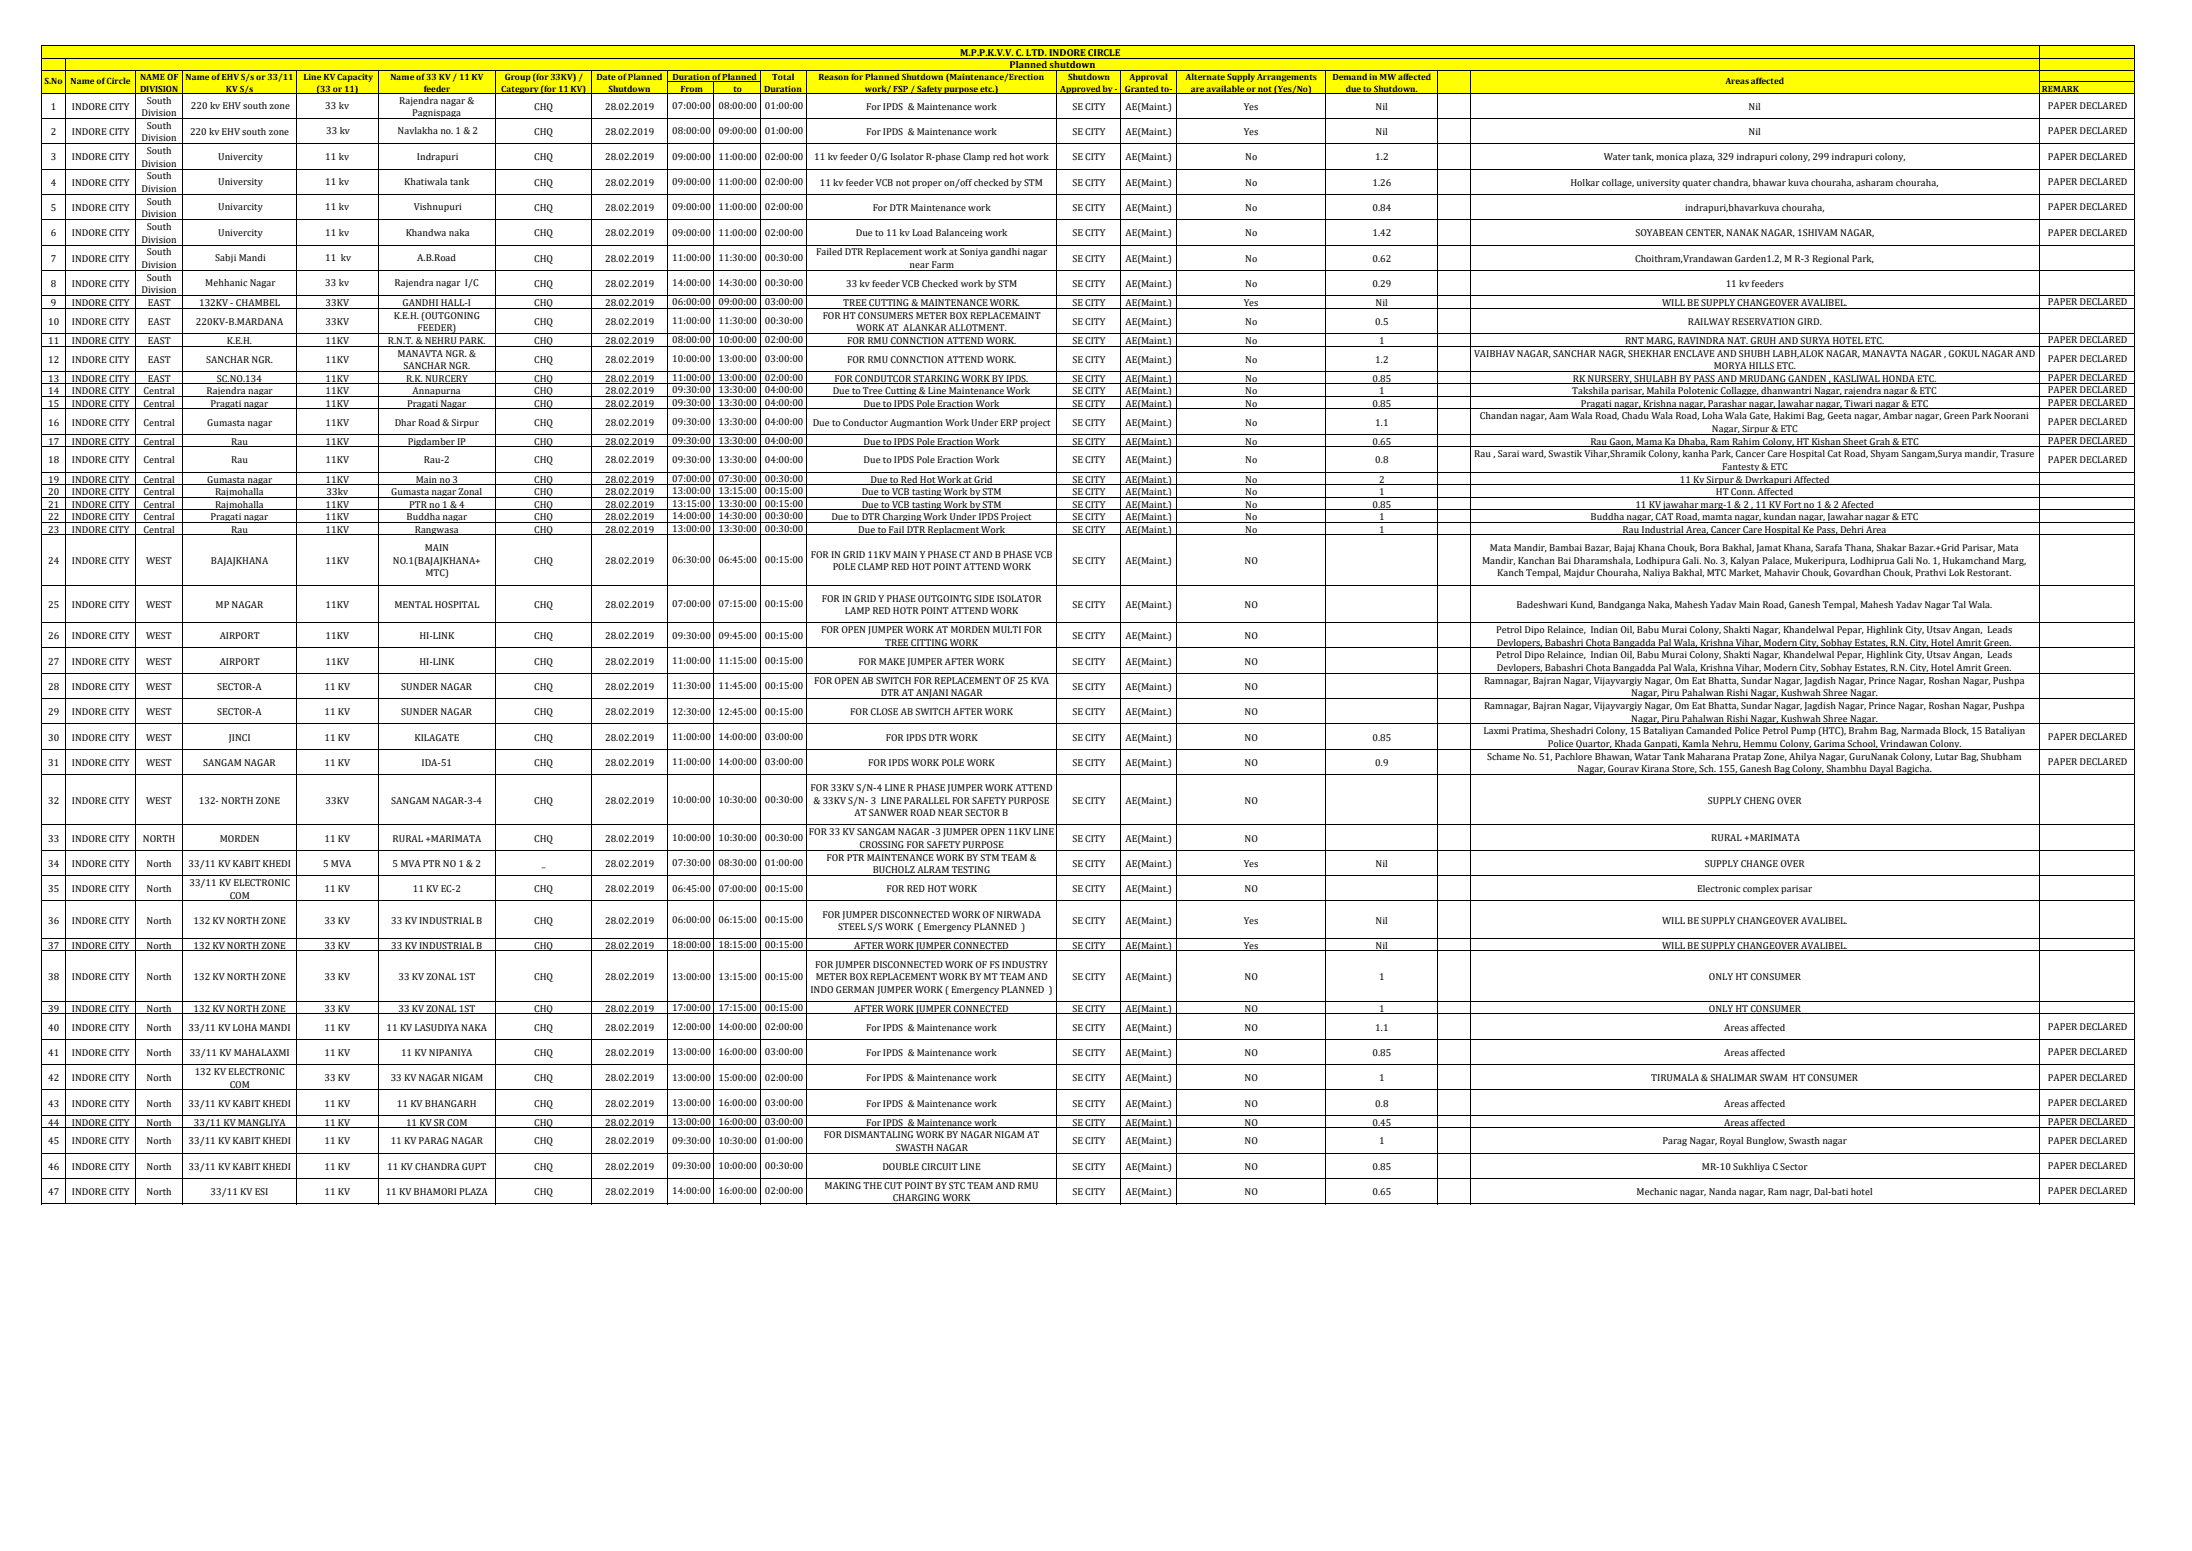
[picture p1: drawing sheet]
<svg xmlns="http://www.w3.org/2000/svg" width="297mm" height="210mm" viewBox="0 0 297 210" stroke-linecap="round" stroke-linejoin="round" font-family="sans-serif">
<defs><g id="words">
<g font-size="1.4">
<text x="130.1" y="7.6">M.P.P.K.V.V. C. LTD. INDORE CIRCLE</text>
<text x="136.8" y="9.3">Planned shutdown</text>
<text x="6.9" y="14.9">1</text>
<text x="9.7" y="14.9">INDORE CITY</text>
<text x="19.2" y="15.7">Division</text>
<text x="19.9" y="14">South</text>
<text x="19.9" y="17.4">South</text>
<text x="25.9" y="14.8">220 kv EHV south zone</text>
<text x="44.1" y="14.8">33 kv</text>
<text x="54.1" y="14">Rajendra nagar &amp;</text>
<text x="55.8" y="15.7">Pagnispaga</text>
<text x="72.4" y="14.9">CHQ</text>
<text x="82" y="14.9">28.02.2019</text>
<text x="91.1" y="14.8">07:00:00</text>
<text x="97.3" y="14.8">08:00:00</text>
<text x="103.6" y="14.8">01:00:00</text>
<text x="117.3" y="14.9">For IPDS &amp; Maintenance work</text>
<text x="145.3" y="14.9">SE CITY</text>
<text x="152.5" y="14.9">AE(Maint.)</text>
<text x="168.5" y="14.9">Yes</text>
<text x="186.3" y="14.9">Nil</text>
<text x="236.8" y="14.9">Nil</text>
<text x="277.4" y="14.8">PAPER DECLARED</text>
<text x="6.9" y="18.3">2</text>
<text x="6.9" y="21.7">3</text>
<text x="9.7" y="18.3">INDORE CITY</text>
<text x="9.7" y="21.7">INDORE CITY</text>
<text x="19.2" y="19.1">Division</text>
<text x="19.2" y="22.6">Division</text>
<text x="19.9" y="20.9">South</text>
<text x="25.7" y="18.3">220 kv EHV south zone</text>
<text x="29.5" y="21.6">Univercity</text>
<text x="44.1" y="21.6">11 kv</text>
<text x="44.2" y="18.2">33 kv</text>
<text x="53.9" y="18.2">Navlakha no. 1 &amp; 2</text>
<text x="56.5" y="21.6">Indrapuri</text>
<text x="72.4" y="18.3">CHQ</text>
<text x="72.4" y="21.7">CHQ</text>
<text x="82" y="18.3">28.02.2019</text>
<text x="82" y="21.7">28.02.2019</text>
<text x="91.1" y="18.2">08:00:00</text>
<text x="91.1" y="21.6">09:00:00</text>
<text x="97.3" y="18.2">09:00:00</text>
<text x="97.3" y="21.6">11:00:00</text>
<text x="103.6" y="18.2">01:00:00</text>
<text x="103.6" y="21.6">02:00:00</text>
<text x="110.3" y="21.7">11 kv feeder O/G Isolator R-phase Clamp red hot work</text>
<text x="117.3" y="18.3">For IPDS &amp; Maintenance work</text>
<text x="145.3" y="18.3">SE CITY</text>
<text x="145.3" y="21.7">SE CITY</text>
<text x="152.5" y="18.3">AE(Maint.)</text>
<text x="152.5" y="21.7">AE(Maint.)</text>
<text x="168.5" y="18.3">Yes</text>
<text x="168.7" y="21.7">No</text>
<text x="186.3" y="21.7">1.2</text>
<text x="186.3" y="18.3">Nil</text>
<text x="217.2" y="21.7">Water tank, monica plaza, 329 indrapuri colony, 299 indrapuri colony,</text>
<text x="236.8" y="18.3">Nil</text>
<text x="277.4" y="18.2">PAPER DECLARED</text>
<text x="277.4" y="21.6">PAPER DECLARED</text>
<text x="6.9" y="25.1">4</text>
<text x="6.9" y="28.6">5</text>
<text x="9.7" y="25.1">INDORE CITY</text>
<text x="9.7" y="28.6">INDORE CITY</text>
<text x="19.2" y="26">Division</text>
<text x="19.2" y="29.4">Division</text>
<text x="19.9" y="24.3">South</text>
<text x="19.9" y="27.7">South</text>
<text x="29.5" y="25.1">University</text>
<text x="29.5" y="28.5">Univarcity</text>
<text x="44.1" y="25.1">11 kv</text>
<text x="44.1" y="28.5">11 kv</text>
<text x="54.7" y="25.1">Khatiwala tank</text>
<text x="56.1" y="28.5">Vishnupuri</text>
<text x="72.4" y="25.1">CHQ</text>
<text x="72.4" y="28.6">CHQ</text>
<text x="82" y="25.1">28.02.2019</text>
<text x="82" y="28.6">28.02.2019</text>
<text x="91.1" y="25.1">09:00:00</text>
<text x="91.1" y="28.5">09:00:00</text>
<text x="97.3" y="25.1">11:00:00</text>
<text x="97.3" y="28.5">11:00:00</text>
<text x="103.6" y="25.1">02:00:00</text>
<text x="103.6" y="28.5">02:00:00</text>
<text x="111.1" y="25.1">11 kv feeder VCB not proper on/off checked by STM</text>
<text x="118.2" y="28.6">For DTR Maintenance work</text>
<text x="145.3" y="25.1">SE CITY</text>
<text x="145.3" y="28.6">SE CITY</text>
<text x="152.5" y="25.1">AE(Maint.)</text>
<text x="152.5" y="28.6">AE(Maint.)</text>
<text x="168.7" y="25.1">No</text>
<text x="168.7" y="28.6">No</text>
<text x="185.9" y="25.1">1.26</text>
<text x="185.9" y="28.6">0.84</text>
<text x="212.7" y="25.1">Holkar collage, university quater chandra, bhawar kuva chouraha, asharam chouraha,</text>
<text x="228.3" y="28.6">indrapuri,bhavarkuva chouraha,</text>
<text x="277.4" y="25.1">PAPER DECLARED</text>
<text x="277.4" y="28.5">PAPER DECLARED</text>
<text x="6.9" y="32">6</text>
<text x="6.9" y="35.4">7</text>
<text x="9.7" y="32">INDORE CITY</text>
<text x="9.7" y="35.4">INDORE CITY</text>
<text x="19.2" y="32.9">Division</text>
<text x="19.9" y="31.2">South</text>
<text x="19.9" y="34.6">South</text>
<text x="29.2" y="35.3">Sabji Mandi</text>
<text x="29.5" y="31.9">Univercity</text>
<text x="44.1" y="31.9">11 kv</text>
<text x="44.1" y="35.3">11 kv</text>
<text x="55" y="31.9">Khandwa naka</text>
<text x="56.5" y="35.3">A.B.Road</text>
<text x="72.4" y="32">CHQ</text>
<text x="72.4" y="35.4">CHQ</text>
<text x="82" y="32">28.02.2019</text>
<text x="82" y="35.4">28.02.2019</text>
<text x="91.1" y="31.9">09:00:00</text>
<text x="91.1" y="35.3">11:00:00</text>
<text x="97.3" y="31.9">11:00:00</text>
<text x="97.3" y="35.3">11:30:00</text>
<text x="103.6" y="31.9">02:00:00</text>
<text x="103.6" y="35.3">00:30:00</text>
<text x="110.5" y="34.6">Failed DTR Replacement work at Soniya gandhi nagar</text>
<text x="115.9" y="32">Due to 11 kv Load Balanceing work</text>
<text x="145.3" y="32">SE CITY</text>
<text x="145.3" y="35.4">SE CITY</text>
<text x="152.5" y="32">AE(Maint.)</text>
<text x="152.5" y="35.4">AE(Maint.)</text>
<text x="168.7" y="32">No</text>
<text x="168.7" y="35.4">No</text>
<text x="185.9" y="32">1.42</text>
<text x="185.9" y="35.4">0.62</text>
<text x="221.5" y="35.4">Choithram,Vrandawan Garden1.2, M R-3 Regional Park,</text>
<text x="221.5" y="32">SOYABEAN CENTER, NANAK NAGAR, 1SHIVAM NAGAR,</text>
<text x="277.4" y="31.9">PAPER DECLARED</text>
<text x="6.9" y="38.9">8</text>
<text x="6.9" y="41.5">9</text>
<text x="9.7" y="38.9">INDORE CITY</text>
<text x="9.7" y="41.5">INDORE CITY</text>
<text x="19.2" y="36.3">Division</text>
<text x="19.2" y="39.7">Division</text>
<text x="19.9" y="38">South</text>
<text x="20" y="41.5">EAST</text>
<text x="27" y="41.5">132KV - CHAMBEL</text>
<text x="27.8" y="38.8">Mehhanic Nagar</text>
<text x="44.1" y="38.8">33 kv</text>
<text x="44.1" y="41.5">33KV</text>
<text x="53.4" y="38.8">Rajendra nagar I/C</text>
<text x="54.5" y="41.5">GANDHI HALL-I</text>
<text x="72.4" y="38.9">CHQ</text>
<text x="72.4" y="41.5">CHQ</text>
<text x="82" y="38.9">28.02.2019</text>
<text x="82" y="41.5">28.02.2019</text>
<text x="91.1" y="38.8">14:00:00</text>
<text x="91.1" y="41.3">06:00:00</text>
<text x="97.3" y="38.8">14:30:00</text>
<text x="97.3" y="41.3">09:00:00</text>
<text x="103.6" y="38.8">00:30:00</text>
<text x="103.6" y="41.3">03:00:00</text>
<text x="114.2" y="41.5">TREE CUTTING &amp; MAINTENANCE WORK.</text>
<text x="114.6" y="38.9">33 kv feeder VCB Checked work by STM</text>
<text x="123.2" y="36.3">near Farm</text>
<text x="145.3" y="38.9">SE CITY</text>
<text x="145.3" y="41.5">SE CITY</text>
<text x="152.5" y="38.9">AE(Maint.)</text>
<text x="152.5" y="41.5">AE(Maint.)</text>
<text x="168.5" y="41.5">Yes</text>
<text x="168.7" y="38.9">No</text>
<text x="185.9" y="38.9">0.29</text>
<text x="186.3" y="41.5">Nil</text>
<text x="225.2" y="41.5">WILL BE SUPPLY CHANGEOVER AVALIBEL.</text>
<text x="233.8" y="38.9">11 kv feeders</text>
<text x="277.4" y="41.3">PAPER DECLARED</text>
<text x="6.5" y="44">10</text>
<text x="6.5" y="46.6">11</text>
<text x="9.7" y="44">INDORE CITY</text>
<text x="9.7" y="46.6">INDORE CITY</text>
<text x="20" y="44">EAST</text>
<text x="20" y="46.6">EAST</text>
<text x="26.5" y="44">220KV-B.MARDANA</text>
<text x="30.7" y="46.6">K.E.H.</text>
<text x="44.1" y="44">33KV</text>
<text x="44.1" y="46.6">11KV</text>
<text x="52.5" y="46.6">R.N.T. &amp; NEHRU PARK.</text>
<text x="53.3" y="43.1">K.E.H. (OUTGONING</text>
<text x="56.6" y="44.8">FEEDER)</text>
<text x="72.4" y="44">CHQ</text>
<text x="72.4" y="46.6">CHQ</text>
<text x="82" y="44">28.02.2019</text>
<text x="82" y="46.6">28.02.2019</text>
<text x="91.1" y="43.9">11:00:00</text>
<text x="91.1" y="46.4">08:00:00</text>
<text x="97.3" y="43.9">11:30:00</text>
<text x="97.3" y="46.4">10:00:00</text>
<text x="103.6" y="43.9">00:30:00</text>
<text x="103.6" y="46.4">02:00:00</text>
<text x="111.4" y="43.1">FOR HT CONSUMERS METER BOX REPLACEMAINT</text>
<text x="114.7" y="46.6">FOR RMU CONNCTION ATTEND WORK.</text>
<text x="116" y="44.8">WORK AT ALANKAR ALLOTMENT.</text>
<text x="145.3" y="44">SE CITY</text>
<text x="145.3" y="46.6">SE CITY</text>
<text x="152.5" y="44">AE(Maint.)</text>
<text x="152.5" y="46.6">AE(Maint.)</text>
<text x="168.7" y="44">No</text>
<text x="168.7" y="46.6">No</text>
<text x="186.3" y="44">0.5</text>
<text x="186.8" y="46.6">1</text>
<text x="220.1" y="46.6">RNT MARG, RAVINDRA NAT. GRUH AND SURYA HOTEL ETC.</text>
<text x="228.6" y="44">RAILWAY RESERVATION GIRD.</text>
<text x="277.4" y="46.4">PAPER DECLARED</text>
<text x="6.5" y="49.1">12</text>
<text x="6.5" y="51.7">13</text>
<text x="6.5" y="53.4">14</text>
<text x="9.7" y="49.1">INDORE CITY</text>
<text x="9.7" y="51.7">INDORE CITY</text>
<text x="9.7" y="53.4">INDORE CITY</text>
<text x="19.4" y="53.4">Central</text>
<text x="20" y="49.1">EAST</text>
<text x="20" y="51.7">EAST</text>
<text x="27.9" y="49.1">SANCHAR NGR.</text>
<text x="28" y="53.4">Rajendra nagar</text>
<text x="29.4" y="51.7">SC.NO.134</text>
<text x="44.1" y="49.1">11KV</text>
<text x="44.1" y="51.7">11KV</text>
<text x="44.1" y="53.4">11KV</text>
<text x="53.9" y="48.3">MANAVTA NGR. &amp;</text>
<text x="54.7" y="50">SANCHAR NGR.</text>
<text x="55" y="51.7">R.K. NURCERY</text>
<text x="55.9" y="53.4">Annapurna</text>
<text x="72.4" y="49.1">CHQ</text>
<text x="72.4" y="51.7">CHQ</text>
<text x="72.4" y="53.4">CHQ</text>
<text x="82" y="49.1">28.02.2019</text>
<text x="82" y="51.7">28.02.2019</text>
<text x="82" y="53.4">28.02.2019</text>
<text x="91.1" y="49">10:00:00</text>
<text x="91.1" y="51.6">11:00:00</text>
<text x="91.1" y="53.3">09:30:00</text>
<text x="97.3" y="49">13:00:00</text>
<text x="97.3" y="51.6">13:00:00</text>
<text x="97.3" y="53.3">13:30:00</text>
<text x="103.6" y="49">03:00:00</text>
<text x="103.6" y="51.6">02:00:00</text>
<text x="103.6" y="53.3">04:00:00</text>
<text x="112.8" y="53.4">Due to Tree Cutting &amp; Line Maintenance Work</text>
<text x="113" y="51.7">FOR CONDUTCOR STARKING WORK BY IPDS.</text>
<text x="114.7" y="49.1">FOR RMU CONNCTION ATTEND WORK.</text>
<text x="145.3" y="49.1">SE CITY</text>
<text x="145.3" y="51.7">SE CITY</text>
<text x="145.3" y="53.4">SE CITY</text>
<text x="152.5" y="49.1">AE(Maint.)</text>
<text x="152.5" y="51.7">AE(Maint.)</text>
<text x="152.5" y="53.4">AE(Maint.)</text>
<text x="168.7" y="49.1">No</text>
<text x="168.7" y="51.7">No</text>
<text x="168.7" y="53.4">No</text>
<text x="185.9" y="51.7">0.85</text>
<text x="186.3" y="49.1">1.2</text>
<text x="186.8" y="53.4">1</text>
<text x="199.7" y="48.3">VAIBHAV NAGAR, SANCHAR NAGR, SHEKHAR ENCLAVE AND SHUBH LABH,ALOK NAGAR, MANAVTA NAGAR , GOKUL NAGAR AND</text>
<text x="213" y="53.4">Takshila parisar, Mahila Polotenic Collagge, dhanwantri Nagar, rajendra nagar &amp; ETC</text>
<text x="213.1" y="51.7">RK NURSERY, SHULABH BY PASS AND MRUDANG GANDEN , KASLIWAL HONDA ETC.</text>
<text x="232.1" y="50">MORYA HILLS ETC.</text>
<text x="277.4" y="49">PAPER DECLARED</text>
<text x="277.4" y="51.6">PAPER DECLARED</text>
<text x="277.4" y="53.3">PAPER DECLARED</text>
<text x="6.5" y="55.1">15</text>
<text x="6.5" y="57.6">16</text>
<text x="9.7" y="55.1">INDORE CITY</text>
<text x="9.7" y="57.6">INDORE CITY</text>
<text x="19.4" y="55.1">Central</text>
<text x="19.4" y="57.6">Central</text>
<text x="28.1" y="57.6">Gumasta nagar</text>
<text x="28.5" y="55.1">Pragati nagar</text>
<text x="44.1" y="55.1">11KV</text>
<text x="44.1" y="57.6">11KV</text>
<text x="53.5" y="57.6">Dhar Road &amp; Sirpur</text>
<text x="55.2" y="55.1">Pragati Nagar</text>
<text x="72.4" y="55.1">CHQ</text>
<text x="72.4" y="57.6">CHQ</text>
<text x="82" y="55.1">28.02.2019</text>
<text x="82" y="57.6">28.02.2019</text>
<text x="91.1" y="55">09:30:00</text>
<text x="91.1" y="57.5">09:30:00</text>
<text x="97.3" y="55">13:30:00</text>
<text x="97.3" y="57.5">13:30:00</text>
<text x="103.6" y="55">04:00:00</text>
<text x="103.6" y="57.5">04:00:00</text>
<text x="110.1" y="57.6">Due to Conductor Augmantion Work Under ERP project</text>
<text x="117" y="55.1">Due to IPDS Pole Eraction Work</text>
<text x="145.3" y="55.1">SE CITY</text>
<text x="145.3" y="57.6">SE CITY</text>
<text x="152.5" y="55.1">AE(Maint.)</text>
<text x="152.5" y="57.6">AE(Maint.)</text>
<text x="168.7" y="55.1">No</text>
<text x="168.7" y="57.6">No</text>
<text x="185.9" y="55.1">0.85</text>
<text x="186.3" y="57.6">1.1</text>
<text x="200.5" y="56.8">Chandan nagar, Aam Wala Road, Chadu Wala Road, Loha Wala Gate, Hakimi Bag, Geeta nagar, Ambar nagar, Green Park Noorani</text>
<text x="214.2" y="55.1">Pragati nagar, Krishna nagar, Parashar nagar, Jawahar nagar, Tiwari nagar &amp; ETC</text>
<text x="231.9" y="58.5">Nagar, Sirpur &amp; ETC</text>
<text x="277.4" y="55">PAPER DECLARED</text>
<text x="277.4" y="57.5">PAPER DECLARED</text>
<text x="6.5" y="60.2">17</text>
<text x="6.5" y="62.7">18</text>
<text x="6.5" y="65.3">19</text>
<text x="9.7" y="60.2">INDORE CITY</text>
<text x="9.7" y="62.7">INDORE CITY</text>
<text x="9.7" y="65.3">INDORE CITY</text>
<text x="19.4" y="60.2">Central</text>
<text x="19.4" y="62.7">Central</text>
<text x="19.4" y="65.3">Central</text>
<text x="28.1" y="65.3">Gumasta nagar</text>
<text x="31.3" y="60.2">Rau</text>
<text x="31.3" y="62.7">Rau</text>
<text x="44.1" y="60.2">11KV</text>
<text x="44.1" y="62.7">11KV</text>
<text x="44.1" y="65.3">11KV</text>
<text x="55.3" y="60.2">Pigdamber IP</text>
<text x="56.3" y="65.3">Main no 3</text>
<text x="57.4" y="62.7">Rau-2</text>
<text x="72.4" y="60.2">CHQ</text>
<text x="72.4" y="62.7">CHQ</text>
<text x="72.4" y="65.3">CHQ</text>
<text x="82" y="60.2">28.02.2019</text>
<text x="82" y="62.7">28.02.2019</text>
<text x="82" y="65.3">28.02.2019</text>
<text x="91.1" y="60.1">09:30:00</text>
<text x="91.1" y="62.7">09:30:00</text>
<text x="91.1" y="65.2">07:00:00</text>
<text x="97.3" y="60.1">13:30:00</text>
<text x="97.3" y="62.7">13:30:00</text>
<text x="97.3" y="65.2">07:30:00</text>
<text x="103.6" y="60.1">04:00:00</text>
<text x="103.6" y="62.7">04:00:00</text>
<text x="103.6" y="65.2">00:30:00</text>
<text x="117" y="60.2">Due to IPDS Pole Eraction Work</text>
<text x="117" y="62.7">Due to IPDS Pole Eraction Work</text>
<text x="117.9" y="65.3">Due to Red Hot Work at Grid</text>
<text x="145.3" y="60.2">SE CITY</text>
<text x="145.3" y="62.7">SE CITY</text>
<text x="145.3" y="65.3">SE CITY</text>
<text x="152.5" y="60.2">AE(Maint.)</text>
<text x="152.5" y="62.7">AE(Maint.)</text>
<text x="152.5" y="65.3">AE(Maint.)</text>
<text x="168.7" y="60.2">No</text>
<text x="168.7" y="62.7">No</text>
<text x="168.7" y="65.3">No</text>
<text x="185.9" y="60.2">0.65</text>
<text x="186.3" y="62.7">0.8</text>
<text x="186.8" y="65.3">2</text>
<text x="199.7" y="61.9">Rau , Sarai ward, Swastik Vihar,Shramik Colony, kanha Park, Cancer Care Hospital Cat Road, Shyam Sangam,Surya mandir, Trasure</text>
<text x="215.4" y="60.2">Rau Gaon, Mama Ka Dhaba, Ram Rahim Colony, HT Kishan Sheet Grah &amp; ETC</text>
<text x="227.5" y="65.3">11 Kv Sirpur &amp; Dwrkapuri Affected</text>
<text x="233.3" y="63.6">Fantesty &amp; ETC</text>
<text x="277.4" y="60.1">PAPER DECLARED</text>
<text x="277.4" y="62.7">PAPER DECLARED</text>
<text x="6.5" y="67">20</text>
<text x="6.5" y="68.7">21</text>
<text x="6.5" y="70.4">22</text>
<text x="9.7" y="67">INDORE CITY</text>
<text x="9.7" y="68.7">INDORE CITY</text>
<text x="9.7" y="70.4">INDORE CITY</text>
<text x="19.4" y="67">Central</text>
<text x="19.4" y="68.7">Central</text>
<text x="19.4" y="70.4">Central</text>
<text x="28.5" y="70.4">Pragati nagar</text>
<text x="29.1" y="67">Rajmohalla</text>
<text x="29.1" y="68.7">Rajmohalla</text>
<text x="44.1" y="68.7">11KV</text>
<text x="44.1" y="70.4">11KV</text>
<text x="44.2" y="67">33kv</text>
<text x="53" y="67">Gumasta nagar Zonal</text>
<text x="55.1" y="70.4">Buddha nagar</text>
<text x="55.4" y="68.7">PTR no 1 &amp; 4</text>
<text x="72.4" y="67">CHQ</text>
<text x="72.4" y="68.7">CHQ</text>
<text x="72.4" y="70.4">CHQ</text>
<text x="82" y="67">28.02.2019</text>
<text x="82" y="68.7">28.02.2019</text>
<text x="82" y="70.4">28.02.2019</text>
<text x="91.1" y="66.9">13:00:00</text>
<text x="91.1" y="68.6">13:15:00</text>
<text x="91.1" y="70.3">14:00:00</text>
<text x="91.1" y="72">13:00:00</text>
<text x="97.3" y="66.9">13:15:00</text>
<text x="97.3" y="68.6">13:30:00</text>
<text x="97.3" y="70.3">14:30:00</text>
<text x="97.3" y="72">13:30:00</text>
<text x="103.6" y="66.9">00:15:00</text>
<text x="103.6" y="68.6">00:15:00</text>
<text x="103.6" y="70.3">00:30:00</text>
<text x="103.6" y="72">00:30:00</text>
<text x="112.6" y="70.4">Due to DTR Charging Work Under IPDS Project</text>
<text x="116.7" y="67">Due to VCB tasting Work by STM</text>
<text x="116.7" y="68.7">Due to VCB tasting Work by STM</text>
<text x="145.3" y="67">SE CITY</text>
<text x="145.3" y="68.7">SE CITY</text>
<text x="145.3" y="70.4">SE CITY</text>
<text x="152.5" y="67">AE(Maint.)</text>
<text x="152.5" y="68.7">AE(Maint.)</text>
<text x="152.5" y="70.4">AE(Maint.)</text>
<text x="168.7" y="67">No</text>
<text x="168.7" y="68.7">No</text>
<text x="168.7" y="70.4">No</text>
<text x="185.9" y="68.7">0.85</text>
<text x="186.8" y="67">1</text>
<text x="186.8" y="70.4">1</text>
<text x="215.5" y="70.4">Buddha nagar, CAT Road, mamta nagar, kundan nagar, Jawahar nagar &amp; ETC</text>
<text x="221.5" y="68.7">11 KV jawahar marg-1 &amp; 2 , 11 KV Fort no 1 &amp; 2 Afected</text>
<text x="232.4" y="67">HT Conn. Affected</text>
<text x="6.5" y="72.1">23</text>
<text x="6.5" y="76.3">24</text>
<text x="9.7" y="72.1">INDORE CITY</text>
<text x="9.7" y="76.3">INDORE CITY</text>
<text x="19.4" y="72.1">Central</text>
<text x="19.8" y="76.3">WEST</text>
<text x="28.6" y="76.3">BAJAJKHANA</text>
<text x="31.3" y="72.1">Rau</text>
<text x="44.1" y="72.1">11KV</text>
<text x="44.1" y="76.3">11KV</text>
<text x="53.2" y="76.3">NO.1(BAJAJKHANA+</text>
<text x="56.2" y="72.1">Rangwasa</text>
<text x="57.5" y="74.6">MAIN</text>
<text x="72.4" y="72.1">CHQ</text>
<text x="72.4" y="76.3">CHQ</text>
<text x="82" y="72.1">28.02.2019</text>
<text x="82" y="76.3">28.02.2019</text>
<text x="91.1" y="76.3">06:30:00</text>
<text x="97.3" y="76.3">06:45:00</text>
<text x="103.6" y="76.3">00:15:00</text>
<text x="109.8" y="75.5">FOR IN GRID 11KV MAIN Y PHASE CT AND B PHASE VCB</text>
<text x="112.8" y="77.2">POLE CLAMP RED HOT POINT ATTEND WORK</text>
<text x="116.3" y="72.1">Due to Fail DTR Replacment Work</text>
<text x="145.3" y="72.1">SE CITY</text>
<text x="145.3" y="76.3">SE CITY</text>
<text x="152.5" y="72.1">AE(Maint.)</text>
<text x="152.5" y="76.3">AE(Maint.)</text>
<text x="168.6" y="76.3">NO</text>
<text x="168.7" y="72.1">No</text>
<text x="186.8" y="72.1">1</text>
<text x="200.8" y="76.3">Mandir, Kanchan Bai Dharamshala, Lodhipura Gali. No. 3, Kalyan Palace, Mukeripura, Lodhiprua Gali No. 1, Hukamchand Marg,</text>
<text x="201.8" y="74.6">Mata Mandir, Bambai Bazar, Bajaj Khana Chouk, Bora Bakhal, Jamat Khana, Sarafa Thana, Shakar Bazar.+Grid Parisar, Mata</text>
<text x="219.8" y="72.1">Rau Industrial Area, Cancer Care Hospital Ke Pass, Dehri Area</text>
<text x="6.5" y="82.3">25</text>
<text x="9.7" y="82.3">INDORE CITY</text>
<text x="19.8" y="82.3">WEST</text>
<text x="29.2" y="82.3">MP NAGAR</text>
<text x="44.1" y="82.3">11KV</text>
<text x="53.4" y="82.3">MENTAL HOSPITAL</text>
<text x="57.6" y="78">MTC)</text>
<text x="72.4" y="82.3">CHQ</text>
<text x="82" y="82.3">28.02.2019</text>
<text x="91.1" y="82.2">07:00:00</text>
<text x="97.3" y="82.2">07:15:00</text>
<text x="103.6" y="82.2">00:15:00</text>
<text x="111.3" y="81.5">FOR IN GRID Y PHASE OUTGOINTG SIDE ISOLATOR</text>
<text x="114.4" y="83.2">LAMP RED HOTR POINT ATTEND WORK</text>
<text x="145.3" y="82.3">SE CITY</text>
<text x="152.5" y="82.3">AE(Maint.)</text>
<text x="168.6" y="82.3">NO</text>
<text x="202.8" y="78">Kanch Tempal, Majdur Chouraha, Naliya Bakhal, MTC Market, Mahavir Chouk, Govardhan Chouk, Prathvi Lok Restorant.</text>
<text x="205.4" y="82.3">Badeshwari Kund, Bandganga Naka, Mahesh Yadav Main Road, Ganesh Tempal, Mahesh Yadav Nagar Tal Wala.</text>
<text x="6.5" y="86.5">26</text>
<text x="6.5" y="90">27</text>
<text x="9.7" y="86.5">INDORE CITY</text>
<text x="9.7" y="90">INDORE CITY</text>
<text x="19.8" y="86.5">WEST</text>
<text x="19.8" y="90">WEST</text>
<text x="29.8" y="86.5">AIRPORT</text>
<text x="29.8" y="90">AIRPORT</text>
<text x="44.1" y="86.5">11KV</text>
<text x="44.1" y="90">11KV</text>
<text x="56.8" y="86.5">HI-LINK</text>
<text x="56.8" y="90">HI-LINK</text>
<text x="72.4" y="86.5">CHQ</text>
<text x="72.4" y="90">CHQ</text>
<text x="82" y="86.5">28.02.2019</text>
<text x="82" y="90">28.02.2019</text>
<text x="91.1" y="86.5">09:30:00</text>
<text x="91.1" y="89.9">11:00:00</text>
<text x="97.3" y="86.5">09:45:00</text>
<text x="97.3" y="89.9">11:15:00</text>
<text x="103.6" y="86.5">00:15:00</text>
<text x="103.6" y="89.9">00:15:00</text>
<text x="111.2" y="85.7">FOR OPEN JUMPER WORK AT MORDEN MULTI FOR</text>
<text x="116.3" y="90">FOR MAKE JUMPER AFTER WORK</text>
<text x="119.9" y="87.4">TREE CITTING WORK</text>
<text x="145.3" y="86.5">SE CITY</text>
<text x="145.3" y="90">SE CITY</text>
<text x="152.5" y="86.5">AE(Maint.)</text>
<text x="152.5" y="90">AE(Maint.)</text>
<text x="168.6" y="86.5">NO</text>
<text x="168.6" y="90">NO</text>
<text x="202.7" y="85.7">Petrol Dipo Relaince, Indian Oil, Babu Murai Colony, Shakti Nagar, Khandelwal Pepar, Highlink City, Utsav Angan, Leads</text>
<text x="202.7" y="89.1">Petrol Dipo Relaince, Indian Oil, Babu Murai Colony, Shakti Nagar, Khandelwal Pepar, Highlink City, Utsav Angan, Leads</text>
<text x="202.8" y="87.4">Devlopers, Babashri Chota Bangadda Pal Wala, Krishna Vihar, Modern City, Sobhay Estates, R.N. City, Hotel Amrit Green.</text>
<text x="6.5" y="93.4">28</text>
<text x="9.7" y="93.4">INDORE CITY</text>
<text x="19.8" y="93.4">WEST</text>
<text x="29.4" y="93.4">SECTOR-A</text>
<text x="43.9" y="93.4">11 KV</text>
<text x="54.4" y="93.4">SUNDER NAGAR</text>
<text x="72.4" y="93.4">CHQ</text>
<text x="82" y="93.4">28.02.2019</text>
<text x="91.1" y="93.3">11:30:00</text>
<text x="97.3" y="93.3">11:45:00</text>
<text x="103.6" y="93.3">00:15:00</text>
<text x="110.3" y="92.6">FOR OPEN AB SWITCH FOR REPLACEMENT OF 25 KVA</text>
<text x="119.3" y="94.3">DTR AT ANJANI NAGAR</text>
<text x="145.3" y="93.4">SE CITY</text>
<text x="152.5" y="93.4">AE(Maint.)</text>
<text x="168.6" y="93.4">NO</text>
<text x="201" y="92.6">Ramnagar, Bajran Nagar, Vijayvargiy Nagar, Om Eat Bhatta, Sundar Nagar, Jagdish Nagar, Prince Nagar, Roshan Nagar, Pushpa</text>
<text x="201" y="96">Ramnagar, Bajran Nagar, Vijayvargiy Nagar, Om Eat Bhatta, Sundar Nagar, Jagdish Nagar, Prince Nagar, Roshan Nagar, Pushpa</text>
<text x="202.8" y="90.8">Devlopers, Babashri Chota Bangadda Pal Wala, Krishna Vihar, Modern City, Sobhay Estates, R.N. City, Hotel Amrit Green.</text>
<text x="221" y="94.3">Nagar, Piru Pahalwan Rishi Nagar, Kushwah Shree Nagar.</text>
<text x="6.5" y="96.8">29</text>
<text x="6.5" y="100.3">30</text>
<text x="9.7" y="96.8">INDORE CITY</text>
<text x="9.7" y="100.3">INDORE CITY</text>
<text x="19.8" y="96.8">WEST</text>
<text x="19.8" y="100.3">WEST</text>
<text x="29.4" y="96.8">SECTOR-A</text>
<text x="31" y="100.3">JINCI</text>
<text x="43.9" y="96.8">11 KV</text>
<text x="43.9" y="100.3">11 KV</text>
<text x="54.4" y="96.8">SUNDER NAGAR</text>
<text x="56.1" y="100.3">KILAGATE</text>
<text x="72.4" y="96.8">CHQ</text>
<text x="72.4" y="100.3">CHQ</text>
<text x="82" y="96.8">28.02.2019</text>
<text x="82" y="100.3">28.02.2019</text>
<text x="91.1" y="96.7">12:30:00</text>
<text x="91.1" y="100.2">11:00:00</text>
<text x="97.3" y="96.7">12:45:00</text>
<text x="97.3" y="100.2">14:00:00</text>
<text x="103.6" y="96.7">00:15:00</text>
<text x="103.6" y="100.2">03:00:00</text>
<text x="115.2" y="96.8">FOR CLOSE AB SWITCH AFTER WORK</text>
<text x="120" y="100.3">FOR IPDS DTR WORK</text>
<text x="145.3" y="96.8">SE CITY</text>
<text x="145.3" y="100.3">SE CITY</text>
<text x="152.5" y="96.8">AE(Maint.)</text>
<text x="152.5" y="100.3">AE(Maint.)</text>
<text x="168.6" y="96.8">NO</text>
<text x="168.6" y="100.3">NO</text>
<text x="185.9" y="100.3">0.85</text>
<text x="200.9" y="99.4">Laxmi Pratima, Sheshadri Colony, 15 Bataliyan Camanded Police Petrol Pump (HTC), Brahm Bag, Narmada Block, 15 Bataliyan</text>
<text x="209.7" y="101.1">Police Quartor, Khada Ganpati, Kamla Nehru, Hemmu Colony, Garima School, Vrindawan Colony.</text>
<text x="221" y="97.7">Nagar, Piru Pahalwan Rishi Nagar, Kushwah Shree Nagar.</text>
<text x="277.4" y="100.2">PAPER DECLARED</text>
<text x="6.5" y="103.7">31</text>
<text x="9.7" y="103.7">INDORE CITY</text>
<text x="19.8" y="103.7">WEST</text>
<text x="27.5" y="103.7">SANGAM NAGAR</text>
<text x="43.9" y="103.7">11 KV</text>
<text x="57.1" y="103.7">IDA-51</text>
<text x="72.4" y="103.7">CHQ</text>
<text x="82" y="103.7">28.02.2019</text>
<text x="91.1" y="103.6">11:00:00</text>
<text x="97.3" y="103.6">14:00:00</text>
<text x="103.6" y="103.6">03:00:00</text>
<text x="109.8" y="107.1">FOR 33KV S/N-4 LINE R PHASE JUMPER WORK ATTEND</text>
<text x="117.6" y="103.7">FOR IPDS WORK POLE WORK</text>
<text x="145.3" y="103.7">SE CITY</text>
<text x="152.5" y="103.7">AE(Maint.)</text>
<text x="168.6" y="103.7">NO</text>
<text x="186.3" y="103.7">0.9</text>
<text x="201.4" y="102.8">Schame No. 51, Pachlore Bhawan, Watar Tank Maharana Pratap Zone, Ahilya Nagar, GuruNanak Colony, Lutar Bag, Shubham</text>
<text x="213.7" y="104.5">Nagar, Gourav Kirana Store, Sch. 155, Ganesh Bag Colony, Shambhu Dayal Bagicha.</text>
<text x="277.4" y="103.6">PAPER DECLARED</text>
<text x="6.5" y="108.8">32</text>
<text x="6.5" y="113.9">33</text>
<text x="9.7" y="108.8">INDORE CITY</text>
<text x="9.7" y="113.9">INDORE CITY</text>
<text x="19.3" y="113.9">NORTH</text>
<text x="19.8" y="108.8">WEST</text>
<text x="26.9" y="108.8">132- NORTH ZONE</text>
<text x="29.8" y="113.9">MORDEN</text>
<text x="43.9" y="113.9">11 KV</text>
<text x="44.1" y="108.8">33KV</text>
<text x="53" y="108.8">SANGAM NAGAR-3-4</text>
<text x="53.2" y="113.9">RURAL +MARIMATA</text>
<text x="72.4" y="108.8">CHQ</text>
<text x="72.4" y="113.9">CHQ</text>
<text x="82" y="108.8">28.02.2019</text>
<text x="82" y="113.9">28.02.2019</text>
<text x="91.1" y="108.7">10:00:00</text>
<text x="91.1" y="113.9">10:00:00</text>
<text x="97.3" y="108.7">10:30:00</text>
<text x="97.3" y="113.9">10:30:00</text>
<text x="103.6" y="108.7">00:30:00</text>
<text x="103.6" y="113.9">00:30:00</text>
<text x="109.6" y="113.1">FOR 33 KV SANGAM NAGAR -3 JUMPER OPEN 11KV LINE</text>
<text x="110.2" y="108.8">&amp; 33KV S/N- 3 LINE PARALLEL FOR SAFETY PURPOSE</text>
<text x="115.8" y="110.5">AT SANWER ROAD NEAR SECTOR B</text>
<text x="145.3" y="108.8">SE CITY</text>
<text x="145.3" y="113.9">SE CITY</text>
<text x="152.5" y="108.8">AE(Maint.)</text>
<text x="152.5" y="113.9">AE(Maint.)</text>
<text x="168.6" y="108.8">NO</text>
<text x="168.6" y="113.9">NO</text>
<text x="231.3" y="108.8">SUPPLY CHENG OVER</text>
<text x="231.8" y="113.9">RURAL +MARIMATA</text>
<text x="6.5" y="117.4">34</text>
<text x="9.7" y="117.4">INDORE CITY</text>
<text x="19.9" y="117.4">North</text>
<text x="25.5" y="117.4">33/11 KV KABIT KHEDI</text>
<text x="25.7" y="120">33/11 KV ELECTRONIC</text>
<text x="43.8" y="117.4">5 MVA</text>
<text x="53.2" y="117.4">5 MVA PTR NO 1 &amp; 2</text>
<text x="73.4" y="117.4">_</text>
<text x="82" y="117.4">28.02.2019</text>
<text x="91.1" y="117.3">07:30:00</text>
<text x="97.3" y="117.3">08:30:00</text>
<text x="103.6" y="117.3">01:00:00</text>
<text x="111.9" y="116.5">FOR PTR MAINTENANCE WORK BY STM TEAM &amp;</text>
<text x="116.4" y="114.8">CROSSING FOR SAFETY PURPOSE</text>
<text x="118.2" y="118.2">BUCHOLZ ALRAM TESTING</text>
<text x="145.3" y="117.4">SE CITY</text>
<text x="152.5" y="117.4">AE(Maint.)</text>
<text x="168.5" y="117.4">Yes</text>
<text x="186.3" y="117.4">Nil</text>
<text x="230.9" y="117.4">SUPPLY CHANGE OVER</text>
<text x="6.5" y="120.8">35</text>
<text x="6.5" y="125.1">36</text>
<text x="9.7" y="120.8">INDORE CITY</text>
<text x="9.7" y="125.1">INDORE CITY</text>
<text x="19.9" y="120.8">North</text>
<text x="19.9" y="125.1">North</text>
<text x="26.2" y="125.1">132 KV NORTH ZONE</text>
<text x="31.1" y="121.6">COM</text>
<text x="43.9" y="120.8">11 KV</text>
<text x="43.9" y="125.1">33 KV</text>
<text x="53" y="125.1">33 KV INDUSTRIAL B</text>
<text x="55.9" y="120.8">11 KV EC-2</text>
<text x="72.4" y="120.8">CHQ</text>
<text x="72.4" y="125.1">CHQ</text>
<text x="82" y="120.8">28.02.2019</text>
<text x="82" y="125.1">28.02.2019</text>
<text x="91.1" y="120.7">06:45:00</text>
<text x="91.1" y="125">06:00:00</text>
<text x="97.3" y="120.7">07:00:00</text>
<text x="97.3" y="125">06:15:00</text>
<text x="103.6" y="120.7">00:15:00</text>
<text x="103.6" y="125">00:15:00</text>
<text x="111.4" y="124.2">FOR JUMPER DISCONNECTED WORK OF NIRWADA</text>
<text x="113.6" y="125.9">STEEL S/S WORK ( Emergency PLANNED )</text>
<text x="120.1" y="120.8">FOR RED HOT WORK</text>
<text x="145.3" y="120.8">SE CITY</text>
<text x="145.3" y="125.1">SE CITY</text>
<text x="152.5" y="120.8">AE(Maint.)</text>
<text x="152.5" y="125.1">AE(Maint.)</text>
<text x="168.5" y="125.1">Yes</text>
<text x="168.6" y="120.8">NO</text>
<text x="186.3" y="125.1">Nil</text>
<text x="225.2" y="125.1">WILL BE SUPPLY CHANGEOVER AVALIBEL.</text>
<text x="229.9" y="120.8">Electronic complex parisar</text>
<text x="6.5" y="128.5">37</text>
<text x="9.7" y="128.5">INDORE CITY</text>
<text x="19.9" y="128.5">North</text>
<text x="26.2" y="128.5">132 KV NORTH ZONE</text>
<text x="43.9" y="128.5">33 KV</text>
<text x="53" y="128.5">33 KV INDUSTRIAL B</text>
<text x="72.4" y="128.5">CHQ</text>
<text x="82" y="128.5">28.02.2019</text>
<text x="91.1" y="128.3">18:00:00</text>
<text x="97.3" y="128.3">18:15:00</text>
<text x="103.6" y="128.3">00:15:00</text>
<text x="110.4" y="131">FOR JUMPER DISCONNECTED WORK OF FS INDUSTRY</text>
<text x="115.7" y="128.5">AFTER WORK JUMPER CONNECTED</text>
<text x="145.3" y="128.5">SE CITY</text>
<text x="152.5" y="128.5">AE(Maint.)</text>
<text x="168.5" y="128.5">Yes</text>
<text x="186.3" y="128.5">Nil</text>
<text x="225.2" y="128.5">WILL BE SUPPLY CHANGEOVER AVALIBEL.</text>
<text x="6.5" y="132.7">38</text>
<text x="6.5" y="137">39</text>
<text x="9.7" y="132.7">INDORE CITY</text>
<text x="9.7" y="137">INDORE CITY</text>
<text x="19.9" y="132.7">North</text>
<text x="19.9" y="137">North</text>
<text x="26.2" y="132.7">132 KV NORTH ZONE</text>
<text x="26.2" y="137">132 KV NORTH ZONE</text>
<text x="43.9" y="132.7">33 KV</text>
<text x="43.9" y="137">33 KV</text>
<text x="54" y="132.7">33 KV ZONAL 1ST</text>
<text x="54" y="137">33 KV ZONAL 1ST</text>
<text x="72.4" y="132.7">CHQ</text>
<text x="72.4" y="137">CHQ</text>
<text x="82" y="132.7">28.02.2019</text>
<text x="82" y="137">28.02.2019</text>
<text x="91.1" y="132.6">13:00:00</text>
<text x="91.1" y="136.8">17:00:00</text>
<text x="97.3" y="132.6">13:15:00</text>
<text x="97.3" y="136.8">17:15:00</text>
<text x="103.6" y="132.6">00:15:00</text>
<text x="103.6" y="136.8">00:15:00</text>
<text x="109.8" y="134.4">INDO GERMAN JUMPER WORK ( Emergency PLANNED )</text>
<text x="110.5" y="132.7">METER BOX REPLACEMENT WORK BY MT TEAM AND</text>
<text x="115.7" y="137">AFTER WORK JUMPER CONNECTED</text>
<text x="145.3" y="132.7">SE CITY</text>
<text x="145.3" y="137">SE CITY</text>
<text x="152.5" y="132.7">AE(Maint.)</text>
<text x="152.5" y="137">AE(Maint.)</text>
<text x="168.6" y="132.7">NO</text>
<text x="168.6" y="137">NO</text>
<text x="186.8" y="132.7">1</text>
<text x="186.8" y="137">1</text>
<text x="231.5" y="132.7">ONLY HT CONSUMER</text>
<text x="231.5" y="137">ONLY HT CONSUMER</text>
<text x="6.5" y="139.5">40</text>
<text x="6.5" y="142.9">41</text>
<text x="9.7" y="139.5">INDORE CITY</text>
<text x="9.7" y="142.9">INDORE CITY</text>
<text x="19.9" y="139.5">North</text>
<text x="19.9" y="142.9">North</text>
<text x="25.5" y="139.5">33/11 KV LOHA MANDI</text>
<text x="25.7" y="142.9">33/11 KV MAHALAXMI</text>
<text x="43.9" y="139.5">11 KV</text>
<text x="43.9" y="142.9">11 KV</text>
<text x="52.4" y="139.5">11 KV LASUDIYA NAKA</text>
<text x="54.3" y="142.9">11 KV NIPANIYA</text>
<text x="72.4" y="139.5">CHQ</text>
<text x="72.4" y="142.9">CHQ</text>
<text x="82" y="139.5">28.02.2019</text>
<text x="82" y="142.9">28.02.2019</text>
<text x="91.1" y="139.4">12:00:00</text>
<text x="91.1" y="142.9">13:00:00</text>
<text x="97.3" y="139.4">14:00:00</text>
<text x="97.3" y="142.9">16:00:00</text>
<text x="103.6" y="139.4">02:00:00</text>
<text x="103.6" y="142.9">03:00:00</text>
<text x="117.3" y="139.5">For IPDS &amp; Maintenance work</text>
<text x="117.3" y="142.9">For IPDS &amp; Maintenance work</text>
<text x="145.3" y="139.5">SE CITY</text>
<text x="145.3" y="142.9">SE CITY</text>
<text x="152.5" y="139.5">AE(Maint.)</text>
<text x="152.5" y="142.9">AE(Maint.)</text>
<text x="168.6" y="139.5">NO</text>
<text x="168.6" y="142.9">NO</text>
<text x="185.9" y="142.9">0.85</text>
<text x="186.3" y="139.5">1.1</text>
<text x="233.5" y="139.5">Areas affected</text>
<text x="233.5" y="142.9">Areas affected</text>
<text x="277.4" y="139.4">PAPER DECLARED</text>
<text x="277.4" y="142.9">PAPER DECLARED</text>
<text x="6.5" y="146.4">42</text>
<text x="6.5" y="149.8">43</text>
<text x="9.7" y="146.4">INDORE CITY</text>
<text x="9.7" y="149.8">INDORE CITY</text>
<text x="19.9" y="146.4">North</text>
<text x="19.9" y="149.8">North</text>
<text x="25.5" y="149.8">33/11 KV KABIT KHEDI</text>
<text x="26.4" y="145.5">132 KV ELECTRONIC</text>
<text x="31.1" y="147.2">COM</text>
<text x="43.9" y="146.4">33 KV</text>
<text x="43.9" y="149.8">11 KV</text>
<text x="52.9" y="146.4">33 KV NAGAR NIGAM</text>
<text x="53.8" y="149.8">11 KV BHANGARH</text>
<text x="72.4" y="146.4">CHQ</text>
<text x="72.4" y="149.8">CHQ</text>
<text x="82" y="146.4">28.02.2019</text>
<text x="82" y="149.8">28.02.2019</text>
<text x="91.1" y="146.3">13:00:00</text>
<text x="91.1" y="149.7">13:00:00</text>
<text x="97.3" y="146.3">15:00:00</text>
<text x="97.3" y="149.7">16:00:00</text>
<text x="103.6" y="146.3">02:00:00</text>
<text x="103.6" y="149.7">03:00:00</text>
<text x="117.3" y="146.4">For IPDS &amp; Maintenance work</text>
<text x="117.3" y="149.8">For IPDS &amp; Maintenance work</text>
<text x="145.3" y="146.4">SE CITY</text>
<text x="145.3" y="149.8">SE CITY</text>
<text x="152.5" y="146.4">AE(Maint.)</text>
<text x="152.5" y="149.8">AE(Maint.)</text>
<text x="168.6" y="146.4">NO</text>
<text x="168.6" y="149.8">NO</text>
<text x="186.3" y="149.8">0.8</text>
<text x="186.8" y="146.4">1</text>
<text x="223.7" y="146.4">TIRUMALA &amp; SHALIMAR SWAM HT CONSUMER</text>
<text x="233.5" y="149.8">Areas affected</text>
<text x="277.4" y="146.3">PAPER DECLARED</text>
<text x="277.4" y="149.7">PAPER DECLARED</text>
<text x="6.5" y="152.4">44</text>
<text x="6.5" y="154.9">45</text>
<text x="9.7" y="152.4">INDORE CITY</text>
<text x="9.7" y="154.9">INDORE CITY</text>
<text x="19.9" y="152.4">North</text>
<text x="19.9" y="154.9">North</text>
<text x="25.5" y="154.9">33/11 KV KABIT KHEDI</text>
<text x="26.2" y="152.4">33/11 KV MANGLIYA</text>
<text x="43.9" y="152.4">11 KV</text>
<text x="43.9" y="154.9">11 KV</text>
<text x="52.9" y="154.9">11 KV PARAG NAGAR</text>
<text x="55" y="152.4">11 KV SR COM</text>
<text x="72.4" y="152.4">CHQ</text>
<text x="72.4" y="154.9">CHQ</text>
<text x="82" y="152.4">28.02.2019</text>
<text x="82" y="154.9">28.02.2019</text>
<text x="91.1" y="152.3">13:00:00</text>
<text x="91.1" y="154.8">09:30:00</text>
<text x="97.3" y="152.3">16:00:00</text>
<text x="97.3" y="154.8">10:30:00</text>
<text x="103.6" y="152.3">03:00:00</text>
<text x="103.6" y="154.8">01:00:00</text>
<text x="111.6" y="154.1">FOR DISMANTALING WORK BY NAGAR NIGAM AT</text>
<text x="117.3" y="152.4">For IPDS &amp; Maintenance work</text>
<text x="121.3" y="155.8">SWASTH NAGAR</text>
<text x="145.3" y="152.4">SE CITY</text>
<text x="145.3" y="154.9">SE CITY</text>
<text x="152.5" y="152.4">AE(Maint.)</text>
<text x="152.5" y="154.9">AE(Maint.)</text>
<text x="168.6" y="152.4">NO</text>
<text x="168.6" y="154.9">NO</text>
<text x="185.9" y="152.4">0.45</text>
<text x="186.8" y="154.9">1</text>
<text x="225.2" y="154.9">Parag Nagar, Royal Bunglow, Swasth nagar</text>
<text x="233.5" y="152.4">Areas affected</text>
<text x="277.4" y="152.3">PAPER DECLARED</text>
<text x="277.4" y="154.8">PAPER DECLARED</text>
<text x="6.5" y="158.4">46</text>
<text x="6.5" y="161.8">47</text>
<text x="9.7" y="158.4">INDORE CITY</text>
<text x="9.7" y="161.8">INDORE CITY</text>
<text x="19.9" y="158.4">North</text>
<text x="19.9" y="161.8">North</text>
<text x="25.5" y="158.4">33/11 KV KABIT KHEDI</text>
<text x="28.5" y="161.8">33/11 KV ESI</text>
<text x="43.9" y="158.4">11 KV</text>
<text x="43.9" y="161.8">11 KV</text>
<text x="52.2" y="161.8">11 KV BHAMORI PLAZA</text>
<text x="52.5" y="158.4">11 KV CHANDRA GUPT</text>
<text x="72.4" y="158.4">CHQ</text>
<text x="72.4" y="161.8">CHQ</text>
<text x="82" y="158.4">28.02.2019</text>
<text x="82" y="161.8">28.02.2019</text>
<text x="91.1" y="158.3">09:30:00</text>
<text x="91.1" y="161.7">14:00:00</text>
<text x="97.3" y="158.3">10:00:00</text>
<text x="97.3" y="161.7">16:00:00</text>
<text x="103.6" y="158.3">00:30:00</text>
<text x="103.6" y="161.7">02:00:00</text>
<text x="111.7" y="160.9">MAKING THE CUT POINT BY STC TEAM AND RMU</text>
<text x="119.5" y="158.4">DOUBLE CIRCUIT LINE</text>
<text x="145.3" y="158.4">SE CITY</text>
<text x="145.3" y="161.8">SE CITY</text>
<text x="152.5" y="158.4">AE(Maint.)</text>
<text x="152.5" y="161.8">AE(Maint.)</text>
<text x="168.6" y="158.4">NO</text>
<text x="168.6" y="161.8">NO</text>
<text x="185.9" y="158.4">0.85</text>
<text x="185.9" y="161.8">0.65</text>
<text x="221.7" y="161.8">Mechanic nagar, Nanda nagar, Ram nagr, Dal-bati hotel</text>
<text x="230.5" y="158.4">MR-10 Sukhliya C Sector</text>
<text x="277.4" y="158.3">PAPER DECLARED</text>
<text x="277.4" y="161.7">PAPER DECLARED</text>
<text x="120.9" y="162.6">CHARGING WORK</text>
</g>
<g font-size="1.2">
<text x="6" y="11.4">S.No</text>
<text x="9.6" y="11.4">Name of Circle</text>
<text x="19" y="10.9">NAME OF</text>
<text x="25.1" y="10.9">Name of EHV S/s or 33/11</text>
<text x="41.1" y="10.9">Line KV Capacity</text>
<text x="52.9" y="10.9">Name of 33 KV / 11 KV</text>
<text x="68.4" y="10.9">Group (for 33KV) /</text>
<text x="80.8" y="10.9">Date of Planned</text>
<text x="91.1" y="10.9">Duration of Planned</text>
<text x="104.6" y="10.9">Total</text>
<text x="110.9" y="10.9">Reason for Planned Shutdown (Maintenance/Erection</text>
<text x="144.7" y="10.9">Shutdown</text>
<text x="153" y="10.9">Approval</text>
<text x="160.6" y="10.9">Alternate Supply Arrangements</text>
<text x="180.5" y="10.9">Demand in MW affected</text>
<text x="233.7" y="11.4">Areas affected</text>
<text x="19" y="12.4">DIVISION</text>
<text x="30.6" y="12.4">KV S/s</text>
<text x="42.9" y="12.4">(33 or 11)</text>
<text x="57.4" y="12.4">feeder</text>
<text x="67.9" y="12.4">Category (for 11 KV)</text>
<text x="82.4" y="12.4">Shutdown</text>
<text x="92.2" y="12.4">From</text>
<text x="99.4" y="12.4">to</text>
<text x="103.5" y="12.4">Duration</text>
<text x="117.2" y="12.4">work/ FSP / Safety purpose etc.)</text>
<text x="143.6" y="12.4">Approved by -</text>
<text x="152.4" y="12.4">Granted to-</text>
<text x="161.3" y="12.4">are available or not (Yes/No)</text>
<text x="182.3" y="12.4">due to Shutdown.</text>
<text x="276.6" y="12.4">REMARK</text>
</g>
</g></defs>
<path d="M5.7 6.3h283.4v6.3h-283.4z" fill-rule="evenodd" fill="#ff0"/>
<g fill="#fff">
<path d="M80.1 12.6h79.3v3.4h-79.3z" fill-rule="evenodd"/>
<path d="M276.2 12.6h12.9v3.4h-12.9z" fill-rule="evenodd"/>
<path d="M80.1 16h79.3v3.5h-79.3z" fill-rule="evenodd"/>
<path d="M276.2 16h12.9v3.5h-12.9z" fill-rule="evenodd"/>
<path d="M80.1 19.4h29.1v3.5h-29.1z" fill-rule="evenodd"/>
<path d="M143.1 19.4h16.3v3.5h-16.3z" fill-rule="evenodd"/>
<path d="M276.2 19.4h12.9v3.5h-12.9z" fill-rule="evenodd"/>
<path d="M80.1 22.9h29.1v3.4h-29.1z" fill-rule="evenodd"/>
<path d="M143.1 22.9h16.3v3.4h-16.3z" fill-rule="evenodd"/>
<path d="M276.2 22.9h12.9v3.4h-12.9z" fill-rule="evenodd"/>
<path d="M18.3 26.3h270.8v3.5h-270.8z" fill-rule="evenodd"/>
<path d="M80.1 29.7h29.1v3.5h-29.1z" fill-rule="evenodd"/>
<path d="M143.1 29.7h16.3v3.5h-16.3z" fill-rule="evenodd"/>
<path d="M276.2 29.7h12.9v3.5h-12.9z" fill-rule="evenodd"/>
<path d="M80.1 33.1h29.1v3.5h-29.1z" fill-rule="evenodd"/>
<path d="M143.1 33.1h16.3v3.5h-16.3z" fill-rule="evenodd"/>
<path d="M276.2 33.1h12.9v3.5h-12.9z" fill-rule="evenodd"/>
<path d="M18.3 36.6h270.8v3.5h-270.8z" fill-rule="evenodd"/>
<path d="M80.1 40h29.1v1.7h-29.1z" fill-rule="evenodd"/>
<path d="M276.2 40h12.9v1.7h-12.9z" fill-rule="evenodd"/>
<path d="M80.1 41.7h29.1v3.5h-29.1z" fill-rule="evenodd"/>
<path d="M276.2 41.7h12.9v3.5h-12.9z" fill-rule="evenodd"/>
<path d="M80.1 45.1h29.1v1.8h-29.1z" fill-rule="evenodd"/>
<path d="M276.2 45.1h12.9v1.8h-12.9z" fill-rule="evenodd"/>
<path d="M80.1 46.8h29.1v3.5h-29.1z" fill-rule="evenodd"/>
<path d="M276.2 46.8h12.9v3.5h-12.9z" fill-rule="evenodd"/>
<path d="M80.1 50.3h29.1v1.7h-29.1z" fill-rule="evenodd"/>
<path d="M276.2 50.3h12.9v1.7h-12.9z" fill-rule="evenodd"/>
<path d="M90.4 52h18.8v1.7h-18.8z" fill-rule="evenodd"/>
<path d="M276.2 52h12.9v1.7h-12.9z" fill-rule="evenodd"/>
<path d="M90.4 53.6h18.8v1.8h-18.8z" fill-rule="evenodd"/>
<path d="M276.2 53.6h12.9v1.8h-12.9z" fill-rule="evenodd"/>
<path d="M90.4 55.3h18.8v3.5h-18.8z" fill-rule="evenodd"/>
<path d="M276.2 55.3h12.9v3.5h-12.9z" fill-rule="evenodd"/>
<path d="M90.4 58.8h18.8v1.7h-18.8z" fill-rule="evenodd"/>
<path d="M276.2 58.8h12.9v1.7h-12.9z" fill-rule="evenodd"/>
<path d="M90.4 60.5h18.8v3.4h-18.8z" fill-rule="evenodd"/>
<path d="M276.2 60.5h12.9v3.4h-12.9z" fill-rule="evenodd"/>
<path d="M90.4 63.9h18.8v1.7h-18.8z" fill-rule="evenodd"/>
<path d="M276.2 63.9h12.9v1.7h-12.9z" fill-rule="evenodd"/>
<path d="M90.4 65.6h18.8v1.7h-18.8z" fill-rule="evenodd"/>
<path d="M276.2 65.6h12.9v1.7h-12.9z" fill-rule="evenodd"/>
<path d="M90.4 67.3h18.8v1.7h-18.8z" fill-rule="evenodd"/>
<path d="M276.2 67.3h12.9v1.7h-12.9z" fill-rule="evenodd"/>
<path d="M18.3 69h48.8v1.7h-48.8z" fill-rule="evenodd"/>
<path d="M80.1 69h209v1.7h-209z" fill-rule="evenodd"/>
<path d="M18.3 70.7h48.8v1.7h-48.8z" fill-rule="evenodd"/>
<path d="M80.1 70.7h209v1.7h-209z" fill-rule="evenodd"/>
<path d="M90.4 72.4h18.8v6.8h-18.8z" fill-rule="evenodd"/>
<path d="M276.2 72.4h12.9v6.8h-12.9z" fill-rule="evenodd"/>
<path d="M90.4 79.2h18.8v5.1h-18.8z" fill-rule="evenodd"/>
<path d="M276.2 79.2h12.9v5.1h-12.9z" fill-rule="evenodd"/>
<path d="M90.4 84.3h18.8v3.4h-18.8z" fill-rule="evenodd"/>
<path d="M276.2 84.3h12.9v3.4h-12.9z" fill-rule="evenodd"/>
<path d="M90.4 87.7h18.8v3.5h-18.8z" fill-rule="evenodd"/>
<path d="M276.2 87.7h12.9v3.5h-12.9z" fill-rule="evenodd"/>
<path d="M90.4 91.1h18.8v3.5h-18.8z" fill-rule="evenodd"/>
<path d="M276.2 91.1h12.9v3.5h-12.9z" fill-rule="evenodd"/>
<path d="M90.4 94.5h18.8v3.5h-18.8z" fill-rule="evenodd"/>
<path d="M276.2 94.5h12.9v3.5h-12.9z" fill-rule="evenodd"/>
<path d="M90.4 98h18.8v3.4h-18.8z" fill-rule="evenodd"/>
<path d="M276.2 98h12.9v3.4h-12.9z" fill-rule="evenodd"/>
<path d="M90.4 101.4h18.8v3.5h-18.8z" fill-rule="evenodd"/>
<path d="M276.2 101.4h12.9v3.5h-12.9z" fill-rule="evenodd"/>
<path d="M90.4 104.8h18.8v32.5h-18.8z" fill-rule="evenodd"/>
<path d="M276.2 104.8h12.9v32.5h-12.9z" fill-rule="evenodd"/>
<path d="M90.4 137.2h52.8v15.5h-52.8z" fill-rule="evenodd"/>
<path d="M276.2 137.2h12.9v15.5h-12.9z" fill-rule="evenodd"/>
<path d="M90.4 152.6h18.8v10.4h-18.8z" fill-rule="evenodd"/>
<path d="M276.2 152.6h12.9v10.4h-12.9z" fill-rule="evenodd"/>
</g>
<g fill="none" stroke="#000" stroke-width=".14">
<path d="M5.6 6.1v156.9M5.7 6.2h283.4M5.7 7.9h283.4M5.7 9.5h283.4M5.7 12.6h283.4M5.7 16h283.4M5.7 19.5h283.4M8.9 7.9v155.1M18.4 9.6v153.4M24.7 9.6v153.4M40.2 9.6v153.4M51.2 9.6v153.4"/>
<path d="M67.1 9.6v153.4M80.2 9.6v153.4M90.4 9.6v153.4M90.5 11.1h12.5M96.7 11.1v151.9M103 9.6v153.4M109.2 9.6v153.4M143.2 9.6v153.4M151.8 9.6v153.4M159.4 9.6v153.4M179.6 9.6v153.4M194.8 9.6v153.4"/>
<path d="M199.1 9.6v153.4M276.2 6.2v156.8M276.3 11.1h12.8M289.1 6.2v156.8M5.7 22.9h283.4M5.7 26.3h283.4M5.7 29.7h283.4M5.7 33.2h283.4M5.7 36.6h283.4M5.7 40h283.4M5.7 41.7h283.4M5.7 45.2h283.4"/>
<path d="M5.7 46.8h283.4M5.7 50.3h283.4M5.7 52h283.4M5.7 53.7h283.4M5.7 55.4h283.4M5.7 58.8h283.4M5.7 60.5h283.4M5.7 63.9h283.4M5.7 65.6h283.4M5.7 67.3h283.4M5.7 69h283.4M5.7 70.7h283.4"/>
<path d="M5.7 72.4h283.4M5.7 79.2h283.4M5.7 84.3h283.4M5.7 87.7h283.4M5.7 91.1h283.4M5.7 94.6h283.4M5.7 98h283.4M5.7 101.4h283.4M5.7 104.9h283.4M5.7 111.7h283.4M5.7 115.1h283.4M5.7 118.5h283.4"/>
<path d="M5.7 122h283.4M5.7 127h283.4M5.7 128.7h283.4M5.7 135.6h283.4M5.7 137.2h283.4M5.7 140.7h283.4M5.7 144.1h283.4M5.7 147.5h283.4M5.7 151h283.4M5.7 152.7h283.4M5.7 156.1h283.4M5.7 159.5h283.4"/>
<path d="M5.7 163h283.4"/>
</g>
<use href="#words"/>
</svg>
